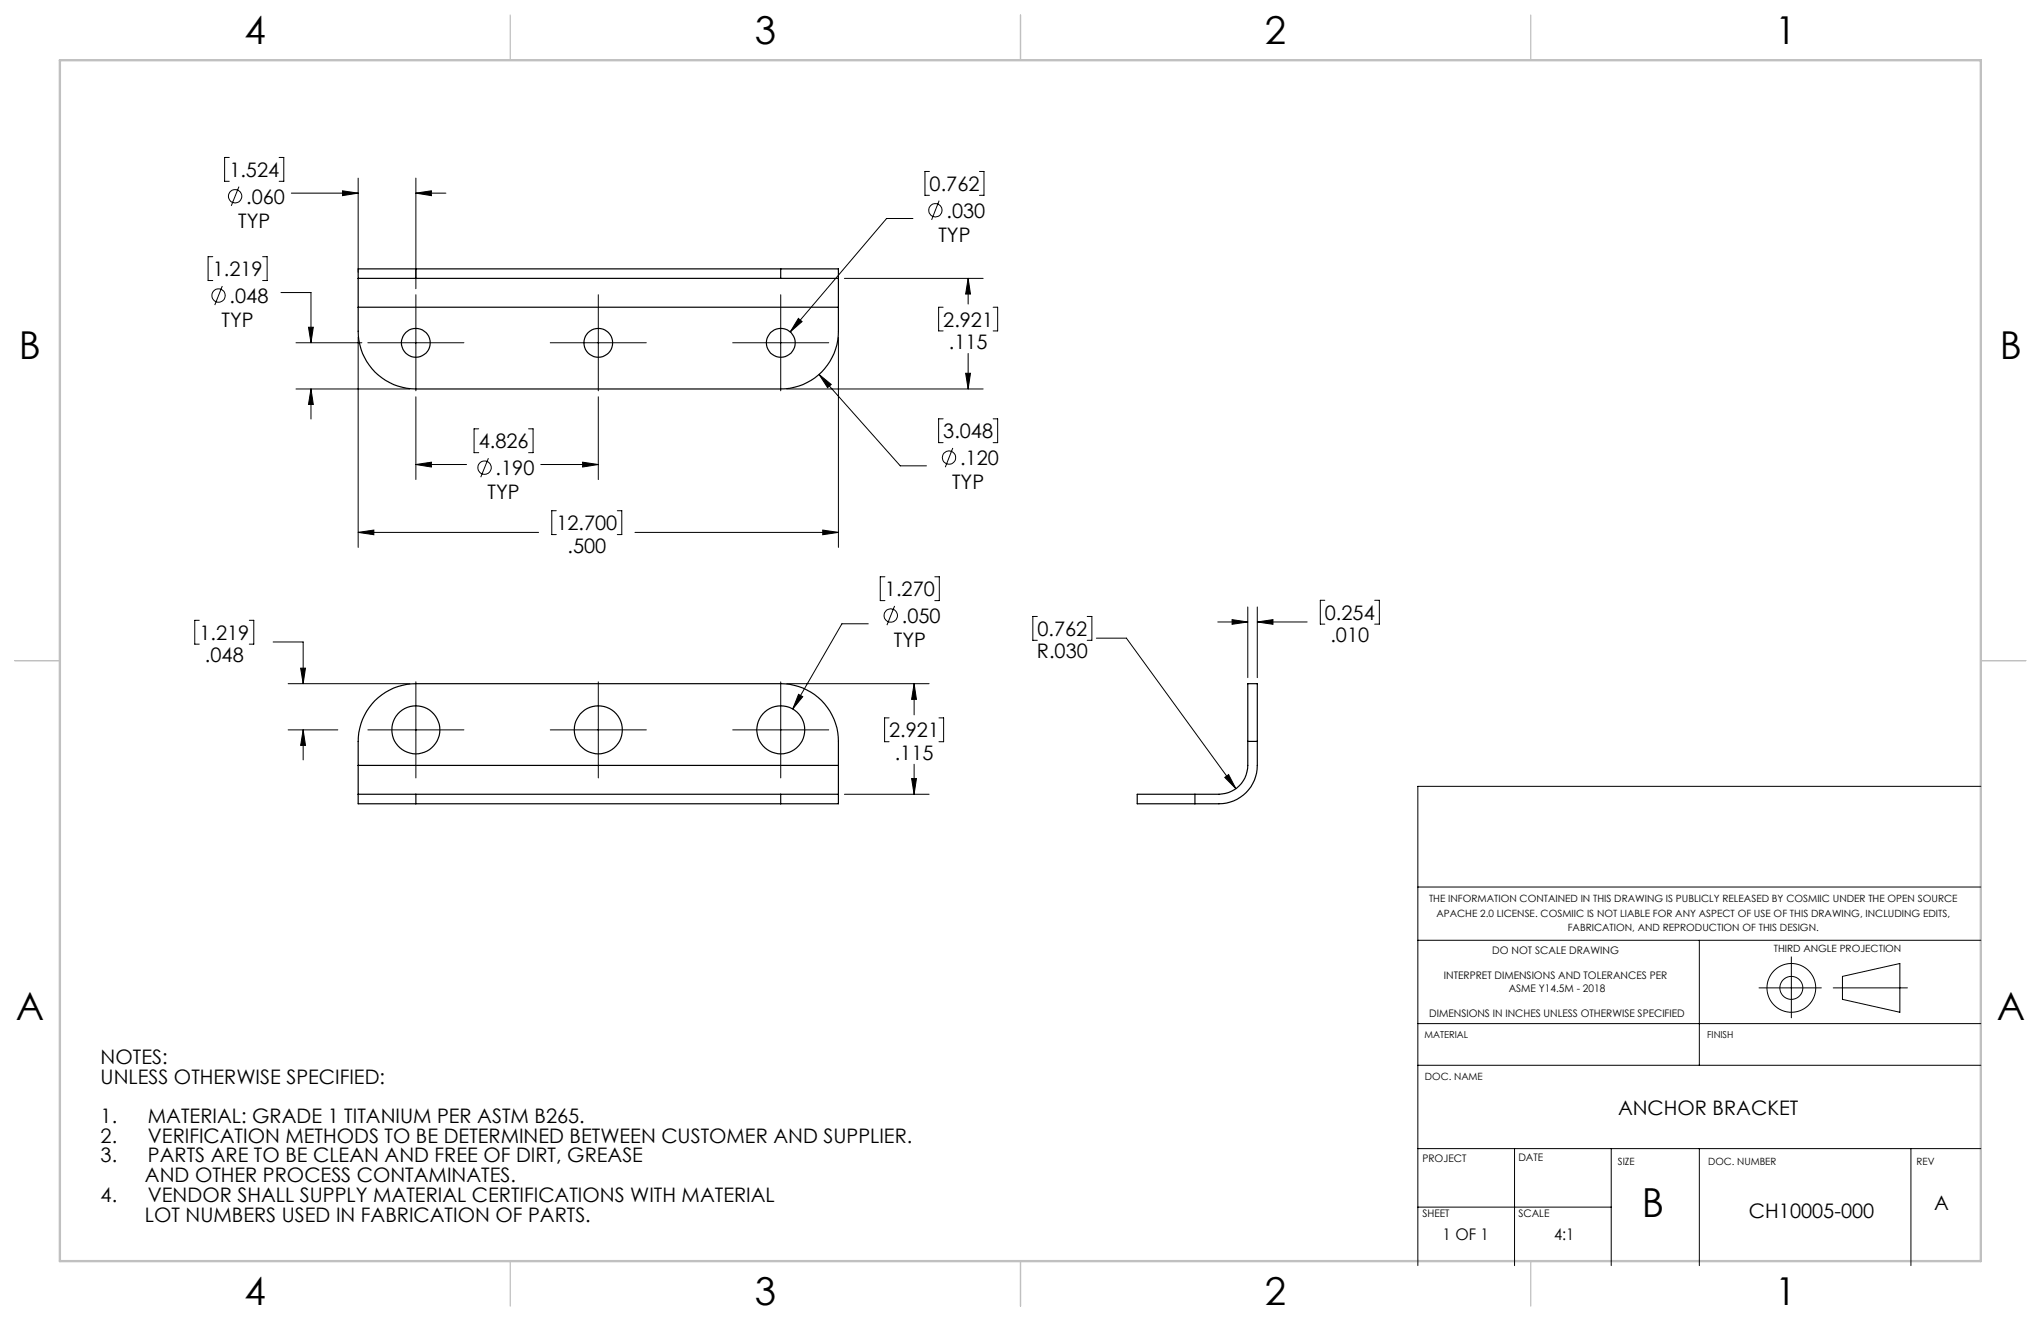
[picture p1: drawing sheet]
<svg xmlns="http://www.w3.org/2000/svg" width="432mm" height="279mm" viewBox="0 0 432 279" stroke-linecap="round" stroke-linejoin="round" font-family="sans-serif">
<defs><g id="words">
<text font-size="8.5" x="347.4" y="257.4">B</text>
<g font-size="8.1">
<text x="51.7" y="9.3">4</text>
<text x="159.7" y="9.3">3</text>
<text x="267.6" y="9.3">2</text>
<text x="375.6" y="9.3">1</text>
<text x="4" y="76">B</text>
<text x="423.1" y="76">B</text>
<text x="3.3" y="215.7">A</text>
<text x="422.4" y="215.7">A</text>
<text x="51.7" y="276">4</text>
<text x="159.7" y="276">3</text>
<text x="267.6" y="276">2</text>
<text x="375.6" y="276">1</text>
</g>
<g font-size="4.2">
<text x="48.5" y="37.4">1.524</text>
<text x="196.7" y="40.4">0.762</text>
<text x="52.1" y="43.1">.060</text>
<text x="200.2" y="46.1">.030</text>
<text x="50.4" y="48.1">TYP</text>
<text x="198.5" y="51.1">TYP</text>
<text x="45" y="58.4">1.219</text>
<text x="48.6" y="64.1">.048</text>
<text x="46.9" y="69.1">TYP</text>
<text x="199.6" y="69.1">2.921</text>
<text x="200.7" y="73.8">.115</text>
<text x="101.3" y="94.8">4.826</text>
<text x="199.6" y="92.7">3.048</text>
<text x="104.9" y="100.5">.190</text>
<text x="203.1" y="98.4">.120</text>
<text x="103.2" y="105.5">TYP</text>
<text x="201.4" y="103.4">TYP</text>
<text x="117.7" y="112.1">12.700</text>
<text x="120.1" y="116.9">.500</text>
<text x="187.2" y="126.1">1.270</text>
<text x="190.8" y="131.8">.050</text>
<text x="280.3" y="131.1">0.254</text>
<text x="42.2" y="135.3">1.219</text>
<text x="189.1" y="136.8">TYP</text>
<text x="219.5" y="134.5">0.762</text>
<text x="281.5" y="135.8">.010</text>
<text x="43.4" y="140">.048</text>
<text x="219.4" y="139.2">R.030</text>
<text x="188.1" y="155.9">2.921</text>
<text x="189.3" y="160.7">.115</text>
<text x="21.3" y="225">NOTES:</text>
<text x="21.3" y="229.2">UNLESS OTHERWISE SPECIFIED:</text>
<text x="21.3" y="237.5">1.</text>
<text x="31.3" y="237.5">MATERIAL: GRADE 1 TITANIUM PER ASTM B265.</text>
<text x="342.3" y="235.8">ANCHOR BRACKET</text>
<text x="21.3" y="241.7">2.</text>
<text x="21.3" y="245.9">3.</text>
<text x="31.3" y="241.7">VERIFICATION METHODS TO BE DETERMINED BETWEEN CUSTOMER AND SUPPLIER.</text>
<text x="31.3" y="245.9">PARTS ARE TO BE CLEAN AND FREE OF DIRT, GREASE</text>
<text x="30.7" y="250">AND OTHER PROCESS CONTAMINATES.</text>
<text x="21.3" y="254.2">4.</text>
<text x="31.3" y="254.2">VENDOR SHALL SUPPLY MATERIAL CERTIFICATIONS WITH MATERIAL</text>
<text x="370" y="257.5">CH10005-000</text>
<text x="409.2" y="255.9">A</text>
<text x="30.7" y="258.4">LOT NUMBERS USED IN FABRICATION OF PARTS.</text>
</g>
<g font-size="3.4">
<text x="305.2" y="262.4">1 OF 1</text>
<text x="328.8" y="262.4">4:1</text>
</g>
<g font-size="2.2">
<text x="315.7" y="201.8">DO NOT SCALE DRAWING</text>
<text x="305.5" y="207.1">INTERPRET DIMENSIONS AND TOLERANCES PER</text>
<text x="319.2" y="209.8">ASME Y14.5M - 2018</text>
<text x="302.4" y="215.1">DIMENSIONS IN INCHES UNLESS OTHERWISE SPECIFIED</text>
<text x="300.9" y="245.9">PROJECT</text>
<text x="321.2" y="245.6">DATE</text>
<text x="300.9" y="257.5">SHEET</text>
<text x="321.2" y="257.5">SCALE</text>
</g>
<g font-size="2.1">
<text x="302.3" y="190.7">THE INFORMATION CONTAINED IN THIS DRAWING IS PUBLICLY RELEASED BY COSMIIC UNDER THE OPEN SOURCE</text>
<text x="303.9" y="193.9">APACHE 2.0 LICENSE. COSMIIC IS NOT LIABLE FOR ANY ASPECT OF USE OF THIS DRAWING, INCLUDING EDITS,</text>
<text x="331.7" y="197">FABRICATION, AND REPRODUCTION OF THIS DESIGN.</text>
<text x="375.3" y="201.3">THIRD ANGLE PROJECTION</text>
<text x="301.5" y="228.4">DOC. NAME</text>
<text x="342.3" y="246.4">SIZE</text>
<text x="361.4" y="246.4">DOC. NUMBER</text>
<text x="405.5" y="246.4">REV</text>
</g>
<g font-size="2">
<text x="301.4" y="219.5">MATERIAL</text>
<text x="361.2" y="219.5">FINISH</text>
</g>
</g></defs>
<!-- layer: Layer 1 -->
<g fill="none" stroke="#000" stroke-width=".25">
<path d="M75.8 58.9h12.2M75.8 58.9v6.1M88 56.9h-12.2v2M88 56.9v2M88 56.9h77.2M88 58.9h77.2M165.2 56.9h12.2v2M165.2 58.9h12.2M165.2 56.9v2M177.4 58.9v6.1M75.8 65v5.1a12.2 12.2 0 0 0 12.2 12.2h77.2a12.2 12.2 0 0 0 12.2-12.2v-5.1M75.8 65h101.6"/>
<path d="M264 156.8v-12.2h2v12.2M264 156.8v5.1a6.1 6.1 0 0 1-6.1 6.1h-5.1M264 156.8h2M266 156.8v5.1a8.1 8.1 0 0 1-8.1 8.1h-5.1M75.8 168h12.2M75.8 168v2h12.2M75.8 161.9v6.1M75.8 161.9v-5.1a12.2 12.2 0 0 1 12.2-12.2h77.2a12.2 12.2 0 0 1 12.2 12.2v5.1M75.8 161.9h101.6M88 168v2M88 168h77.2M88 170h77.2"/>
<path d="M165.2 168h12.2M165.2 168v2M177.4 168v2h-12.2M177.4 161.9v6.1M252.8 168h-12.2v2h12.2M252.8 168v2"/>
<circle cx="88" cy="72.5" r="3"/>
<circle cx="126.6" cy="72.5" r="3"/>
<circle cx="165.2" cy="72.5" r="3"/>
<circle cx="88" cy="154.4" r="5.1"/>
<circle cx="126.6" cy="154.4" r="5.1"/>
<circle cx="165.2" cy="154.4" r="5.1"/>
</g>
<g fill="none" stroke="#000" stroke-width=".21">
<path d="M48.5 33.3h-1v5h1M50.6 39.5l-1.7 4M59.1 33.3h.9v5h-.9M75.8 37.7v19.9M88 37.7v23.4M196.6 36.3h-.9v5h.9M207.2 36.3h1v5h-1M45 54.3h-1v5h1M55.6 54.3h.9v5h-.9M61.6 40.9h14.2M72.5 40.4l3.3 .5-3.3 .5zM88 40.9l3.3-.5v1z"/>
<path d="M88 40.9h6.3M178.6 58.9h29.4M193.1 46.2h-5.5l-20.4 24M198.7 42.4l-1.6 4.1M204.8 58.9l.5 3.3h-1zM204.8 58.9v5.4M47 60.5l-1.6 4M59.4 61.9h6.4v10.6M62.6 72.5h14M65.3 69.2h1l-.5 3.3zM75.8 71.3v44.5M77.8 72.5h20.3"/>
<path d="M88 62.3v20.4M116.4 72.5h20.3M126.6 62.3v20.4M155 72.5h20.3M165.2 62.3v20.4M168.9 67.3l.8 .7-2.5 2.2zM173.3 79.2l2.6 2.1-.8 .7zM173.3 79.2l17.2 19.3h5.5M177.4 71.3v44.5M199.5 65h-.9v5h.9M204.3 79h1l-.5 3.3zM204.8 74.8v7.5"/>
<path d="M210.1 65h1v5h-1M62.6 82.3h24.1M65.8 82.3v6.3M65.8 82.3l.5 3.2h-1zM88 98.2l3.3-.4v1zM88 83.9v17.5M88 98.2h10.7M101.3 90.7h-1v5h1M103.3 96.9l-1.6 4M111.8 90.7h1v5h-1M114.4 98.2h12.2M123.3 97.8l3.3 .4-3.3 .6z"/>
<path d="M126.6 83.9v17.5M166.4 82.3h41.6M199.5 88.6h-.9v5h.9M201.6 94.8l-1.6 4M210.1 88.6h1v5h-1M75.8 112.6l3.3-.5v1zM75.8 112.6h38.1M117.7 108h-1v5.1h1M130.6 108h1v5.1h-1M134.3 112.6h43.1M174.1 112.1l3.3 .5-3.3 .5zM42.2 131.2h-1v5h1"/>
<path d="M52.7 131.2h1v5h-1M57.8 135.8h6.3v8.8M183.7 131.9h-5.6l-10.4 18.1M187.2 122h-1v5h1M189.3 128.2l-1.7 4M197.8 122h.9v5h-.9M219.5 130.4h-1v5h1M230 130.4h1v5h-1M232 135h6.3l23.2 31.8M257.6 131.6h6.4M260.7 131.1l3.3 .5-3.3 .4zM264 128.4v14.9"/>
<path d="M266 131.6l3.3-.5v.9zM266 128.4v14.9M266 131.6h10.5M280.3 127h-1v5h1M290.8 127h1v5h-1M61 154.4h10.5M61 144.6h25.7M63.6 141.3h1l-.5 3.3zM64.1 154.4l.5 3.3h-1zM64.1 154.4v6.3M77.8 154.4h20.3M88 144.2v20.3"/>
<path d="M116.4 154.4h20.3M126.6 144.2v20.3M155 154.4h20.3M165.2 144.2v20.3M166.4 144.6h30.2M168.9 146.9l.9 .5-2.1 2.6zM188.1 151.8h-1v5.1h1M193.4 144.6l.5 3.3h-1zM193.4 144.6v6.6M198.6 151.8h1v5.1h-1M178.6 168h18M192.9 164.7h1l-.5 3.3z"/>
<path d="M193.4 161.6v6.4M259.1 164.4l.8-.6 1.6 3zM419.1 166.3h-119.1v101.4M300 187.6h119.1M300 198.9h119.1M359.5 198.9v26.4M300 216.5h119.1M372.1 208.9h13.2M379 202.4v12.9M387.8 208.9h15.7M389.8 206.5l12.1-2.7v10.3l-12.1-2.7zM300 225.3h119.1"/>
<path d="M300 242.9h119.1M300 255.3h40.9M320.4 242.9v24.8M340.9 242.9v24.8M359.5 242.9v24.8M404.3 242.9v24.8"/>
<circle cx="49.7" cy="41.5" r="1.42"/>
<circle cx="197.9" cy="44.5" r="1.42"/>
<circle cx="46.2" cy="62.5" r="1.42"/>
<circle cx="102.5" cy="98.9" r="1.42"/>
<circle cx="200.8" cy="96.8" r="1.4"/>
<circle cx="188.5" cy="130.2" r="1.41"/>
<circle cx="379" cy="208.9" r="2.43"/>
<circle cx="379" cy="208.9" r="5.2"/>
</g>
<path d="M108 3.2v9.5M215.9 3.2v9.5M323.8 3.2v9.5M3.1 139.7h9.6M419.1 139.7h9.5M108 266.7v9.6M215.9 266.7v9.6M323.8 266.7v9.6" fill="none" stroke="#c0c0c0" stroke-width=".25"/>
<path d="M12.7 12.7h406.4v254h-406.4z" fill="none" stroke="#c0c0c0" stroke-width=".5"/>
<path d="M168.9 146.9l-1.2 3.1 2.1-2.6zM63.6 141.3h1l-.5 3.3zM64.1 154.4l.5 3.3h-1zM193.4 144.6l.5 3.3h-1zM192.9 164.7h1l-.5 3.3zM259.1 164.4l2.4 2.4-1.6-3zM260.7 131.1l3.3 .5-3.3 .4zM266 131.6l3.3-.5v.9zM75.8 112.6l3.3-.5v1zM174.1 112.1l3.3 .5-3.3 .5zM72.5 40.4l3.3 .5-3.3 .5zM88 40.9l3.3-.5v1zM88 98.2l3.3-.4v1zM123.3 97.8l3.3 .4-3.3 .6zM168.9 67.3l-1.7 2.9 2.5-2.2zM173.3 79.2l1.8 2.8 .8-.7zM65.8 82.3l.5 3.2h-1zM65.3 69.2h1l-.5 3.3zM204.8 58.9l.5 3.3h-1zM204.3 79h1l-.5 3.3z" fill="#000"/>
<use href="#words"/>
</svg>
